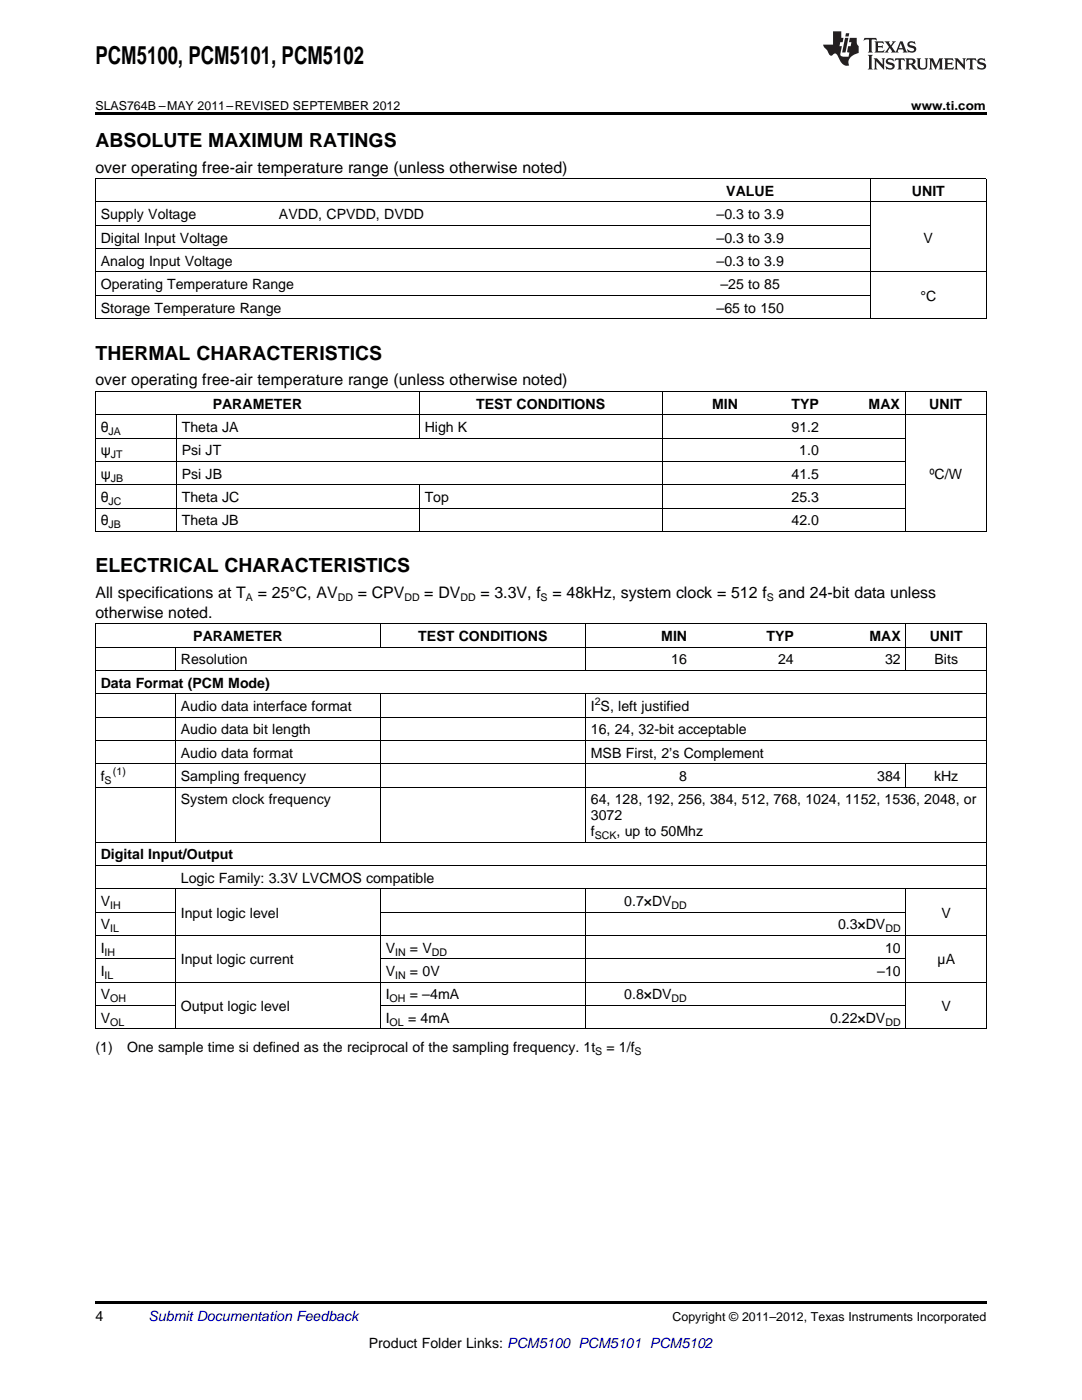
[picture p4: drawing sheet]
<svg xmlns="http://www.w3.org/2000/svg" width="216mm" height="279mm" viewBox="0 0 216 279" stroke-linecap="round" stroke-linejoin="round" font-family="sans-serif">
<defs><g id="words">
<text font-size="4.9" x="19" y="12.8">PCM5100, PCM5101, PCM5102</text>
<g font-size="3.9">
<text x="19" y="29.3">ABSOLUTE MAXIMUM RATINGS</text>
<text x="19" y="71.8">THERMAL CHARACTERISTICS</text>
<text x="19" y="114.2">ELECTRICAL CHARACTERISTICS</text>
</g>
<g font-size="3.2">
<text x="19" y="34.4">over operating free-air temperature range (unless otherwise noted)</text>
<text x="19" y="76.9">over operating free-air temperature range (unless otherwise noted)</text>
<text x="19" y="119.4">All specifications at T</text>
<text x="51.4" y="119.4">= 25°C, AV</text>
<text x="71.4" y="119.4">= CPV</text>
<text x="84.7" y="119.4">= DV</text>
<text x="95.9" y="119.4">= 3.3V, f</text>
<text x="110.2" y="119.4">= 48kHz, system clock = 512 f</text>
<text x="155.4" y="119.4">and 24-bit data unless</text>
<text x="19" y="123.3">otherwise noted.</text>
</g>
<g font-size="2.8">
<text x="144.9" y="39.1">VALUE</text>
<text x="182" y="39.1">UNIT</text>
<text x="20.1" y="43.7">Supply Voltage</text>
<text x="55.7" y="43.7">AVDD, CPVDD, DVDD</text>
<text x="143" y="43.7">–0.3 to 3.9</text>
<text x="20.1" y="48.4">Digital Input Voltage</text>
<text x="20.1" y="53.1">Analog Input Voltage</text>
<text x="143" y="48.4">–0.3 to 3.9</text>
<text x="143" y="53.1">–0.3 to 3.9</text>
<text x="184.3" y="48.4">V</text>
<text x="20.1" y="57.7">Operating Temperature Range</text>
<text x="143.8" y="57.7">–25 to 85</text>
<text x="20.1" y="62.4">Storage Temperature Range</text>
<text x="143" y="62.4">–65 to 150</text>
<text x="183.7" y="60">°C</text>
<text x="42.4" y="81.6">PARAMETER</text>
<text x="95" y="81.6">TEST CONDITIONS</text>
<text x="142.1" y="81.6">MIN</text>
<text x="157.9" y="81.6">TYP</text>
<text x="173.3" y="81.6">MAX</text>
<text x="185.4" y="81.6">UNIT</text>
<text x="20.1" y="86.2">θ</text>
<text x="36.3" y="86.2">Theta JA</text>
<text x="84.7" y="86.2">High K</text>
<text x="157.9" y="86.2">91.2</text>
<text x="20.1" y="90.9">ψ</text>
<text x="20.1" y="95.5">ψ</text>
<text x="36.3" y="90.9">Psi JT</text>
<text x="36.3" y="95.5">Psi JB</text>
<text x="157.9" y="95.5">41.5</text>
<text x="159.5" y="90.9">1.0</text>
<text x="185.5" y="95.5">ºC/W</text>
<text x="20.1" y="100.2">θ</text>
<text x="36.3" y="100.2">Theta JC</text>
<text x="84.7" y="100.2">Top</text>
<text x="157.9" y="100.2">25.3</text>
<text x="20.1" y="104.8">θ</text>
<text x="36.3" y="104.8">Theta JB</text>
<text x="157.9" y="104.8">42.0</text>
<text x="38.6" y="127.9">PARAMETER</text>
<text x="83.5" y="127.9">TEST CONDITIONS</text>
<text x="131.9" y="127.9">MIN</text>
<text x="152.9" y="127.9">TYP</text>
<text x="173.5" y="127.9">MAX</text>
<text x="185.5" y="127.9">UNIT</text>
<text x="20.1" y="137.2">Data Format (PCM Mode)</text>
<text x="36.1" y="132.6">Resolution</text>
<text x="133.9" y="132.6">16</text>
<text x="155.3" y="132.6">24</text>
<text x="176.6" y="132.6">32</text>
<text x="186.5" y="132.6">Bits</text>
<text x="36.1" y="141.9">Audio data interface format</text>
<text x="117.9" y="141.9">I S, left justified</text>
<text x="36.1" y="146.5">Audio data bit length</text>
<text x="117.9" y="146.5">16, 24, 32-bit acceptable</text>
<text x="20.1" y="155.9">f</text>
<text x="36.1" y="151.2">Audio data format</text>
<text x="36.1" y="155.9">Sampling frequency</text>
<text x="117.9" y="151.2">MSB First, 2’s Complement</text>
<text x="135.5" y="155.9">8</text>
<text x="175" y="155.9">384</text>
<text x="186.4" y="155.9">kHz</text>
<text x="36.1" y="160.5">System clock frequency</text>
<text x="117.9" y="160.5">64, 128, 192, 256, 384, 512, 768, 1024, 1152, 1536, 2048, or</text>
<text x="117.9" y="163.7">3072</text>
<text x="117.9" y="166.9">f</text>
<text x="123" y="166.9">, up to 50Mhz</text>
<text x="20.1" y="171.5">Digital Input/Output</text>
<text x="36.1" y="176.2">Logic Family: 3.3V LVCMOS compatible</text>
<text x="20.1" y="180.8">V</text>
<text x="20.1" y="185.5">V</text>
<text x="36.1" y="183.2">Input logic level</text>
<text x="124.6" y="180.8">0.7×DV</text>
<text x="167.2" y="185.5">0.3×DV</text>
<text x="187.9" y="183.2">V</text>
<text x="20.1" y="190.1">I</text>
<text x="77" y="190.1">V</text>
<text x="81.8" y="190.1">= V</text>
<text x="176.6" y="190.1">10</text>
<text x="20.1" y="194.8">I</text>
<text x="36.1" y="192.5">Input logic current</text>
<text x="77" y="194.8">V</text>
<text x="81.8" y="194.8">= 0V</text>
<text x="175" y="194.8">–10</text>
<text x="187.1" y="192.5">µA</text>
<text x="20.1" y="199.5">V</text>
<text x="36.1" y="201.8">Output logic level</text>
<text x="77" y="199.5">I</text>
<text x="81.8" y="199.5">= –4mA</text>
<text x="124.6" y="199.5">0.8×DV</text>
<text x="187.9" y="201.8">V</text>
<text x="19" y="210">(1)</text>
<text x="20.1" y="204.1">V</text>
<text x="25.4" y="210">One sample time si defined as the reciprocal of the sampling frequency. 1t</text>
<text x="77" y="204.1">I</text>
<text x="81.4" y="204.1">= 4mA</text>
<text x="121" y="210">= 1/f</text>
<text x="165.6" y="204.1">0.22×DV</text>
<text x="19" y="263.6">4</text>
<text x="73.6" y="269">Product Folder Links: PCM5100 PCM5101 PCM5102</text>
</g>
<text font-size="2.8" fill="#0000c8" x="29.6" y="263.6">Submit Documentation Feedback</text>
<g font-size="2.5">
<text x="19" y="21.9">SLAS764B –MAY 2011–REVISED SEPTEMBER 2012</text>
<text x="181.8" y="21.9">www.ti.com</text>
<text x="134.2" y="263.6">Copyright © 2011–2012, Texas Instruments Incorporated</text>
</g>
<g font-size="2.1">
<text x="21.7" y="86.8">JA</text>
<text x="22.1" y="91.4">JT</text>
<text x="21.7" y="100.8">JC</text>
<text x="22.1" y="96.1">JB</text>
<text x="21.7" y="105.4">JB</text>
<text x="49.1" y="120">A</text>
<text x="67.4" y="120">DD</text>
<text x="80.7" y="120">DD</text>
<text x="91.9" y="120">DD</text>
<text x="107.9" y="120">S</text>
<text x="153" y="120">S</text>
<text x="118.7" y="140.8">2</text>
<text x="22.5" y="154.7">(1)</text>
<text x="20.9" y="156.4">S</text>
<text x="118.7" y="167.4">SCK</text>
<text x="22" y="181.4">IH</text>
<text x="134" y="181.4">DD</text>
<text x="20.9" y="190.7">IH</text>
<text x="22" y="186.1">IL</text>
<text x="78.8" y="190.7">IN</text>
<text x="86.2" y="190.7">DD</text>
<text x="176.7" y="186.1">DD</text>
<text x="20.9" y="195.4">IL</text>
<text x="78.8" y="195.4">IN</text>
<text x="22" y="200">OH</text>
<text x="77.8" y="200">OH</text>
<text x="134" y="200">DD</text>
<text x="22" y="204.7">OL</text>
<text x="77.8" y="204.7">OL</text>
<text x="176.7" y="204.7">DD</text>
<text x="118.7" y="210.5">S</text>
<text x="126.6" y="210.5">S</text>
</g>
</g></defs>
<g fill="#231f20">
<path d="M172.5 7.6l-.1 .5 .4-.2h.6v.1v2.1l-.2 .4h.9l-.2-.4v-2.1l.1-.1h.5l.5 .2-.2-.5zM174.5 8.3l.2 .3v1.5l-.2 .4h1.8l.2-.6a1.04 1.04 0 0 1-1.3 .2v-.7h.6l.3 .2v-.6l-.3 .2h-.6v-.6l.8-.1 .4 .3-.2-.5zM176.5 8.3l.9 1.1-.9 1.1h.8l-.2-.2 .4-.7 .5 .7-.2 .2h1.5l-.2-.2 .2-.4h.9l.1 .4-.2 .2h1l-.3-.3-.7-1.9h-.5l-.9 2-.8-1 .9-1h-.8l.1 .3-.4 .5-.3-.6 .1-.2zM179.7 8.6l.4 1h-.7zM181.3 8.4a.63 .63 0 0 0-.2 .7 .63 .63 0 0 0 .6 .4l.6 .2 .1 .2a.75 .75 0 0 1-.7 .4 .75 .75 0 0 1-.6-.5l.1 .7 .1-.1a1.11 1.11 0 0 0 1.5-.6 1.13 1.13 0 0 0-1.2-.8l-.1-.4a1.04 1.04 0 0 1 1.2 .2l-.2-.5-.2 .1-.4-.2zM173.2 10.9l.2 .4v2.2l-.2 .4h1l-.3-.4v-2.2l.3-.4zM174.3 11.6l.3 .4v1.5l-.3 .4h.8l-.2-.4v-1.3l1.5 1.7v-1.9l.2-.4h-.7l.2 .4v.9l-1.1-1.3zM177 11.8a.62 .62 0 0 0-.2 .7 .62 .62 0 0 0 .6 .4l.6 .1 .1 .3a.76 .76 0 0 1-.7 .3 .76 .76 0 0 1-.7-.4l.2 .7 .1-.1a1.11 1.11 0 0 0 1.5-.6 1.13 1.13 0 0 0-1.2-.8l-.1-.4a1.04 1.04 0 0 1 1.2 .2l-.2-.6-.2 .1-.5-.1zM178.7 11.6l-.2 .6a.61 .61 0 0 1 .8-.3v1.6l-.2 .4h.9l-.2-.4v-1.6a.63 .63 0 0 1 .7 .3l-.1-.6zM180.6 11.6l.3 .4v1.5l-.3 .4h1l-.2-.2-.1-.8 .6 .2a.76 .76 0 0 0 1.2 .7l-1-1a.58 .58 0 0 0 .6-.5 .58 .58 0 0 0-.5-.6zM181.4 11.9h.1a.45 .45 0 0 1 .5 .1 .45 .45 0 0 1 .1 .5l-.8 .2zM182.9 11.6l.2 .2a2.17 2.17 0 0 0 .3 1.9 .99 .99 0 0 0 1.6-.6v-1.1l.2-.4h-.7l.2 .2a1.92 1.92 0 0 1-.2 1.8 .6 .6 0 0 1-.9-.5v-1.1l.2-.4zM185.4 11.6l.2 .4v1.5l-.2 .4h.7l-.2-.4v-1.4l.8 1.8 .8-1.8v1.4l-.2 .4h.9l-.2-.4v-1.5l.2-.4h-.8l-.6 1.5-.6-1.5zM188.4 11.6l.2 .4v1.5l-.2 .4h1.8l.1-.6a1.04 1.04 0 0 1-1.2 .1v-.6h.5l.4 .2v-.6l-.4 .2h-.5v-.7h.8l.3 .3-.1-.6zM190.5 11.6l.2 .4v1.5l-.2 .4h.7l-.2-.4v-1.3l1.5 1.7v-1.9l.2-.4h-.7l.2 .4v.9l-1.1-1.3zM192.9 11.6l-.1 .6a.61 .61 0 0 1 .7-.3l.1 1.6-.3 .4h1l-.3-.4 .1-1.6a.63 .63 0 0 1 .7 .3l-.1-.6zM195.2 11.8a.62 .62 0 0 0-.2 .7 .62 .62 0 0 0 .6 .4l.6 .1 .1 .3a.76 .76 0 0 1-.7 .3 .76 .76 0 0 1-.6-.4l.1 .7 .1-.1a1.11 1.11 0 0 0 1.6-.6 1.13 1.13 0 0 0-1.3-.8l-.1-.4a1.04 1.04 0 0 1 1.2 .2l-.1-.6-.2 .1-.5-.1z"/>
<path d="M166.2 6.3v2.6h-1.9v.4l.8 .9a.91 .91 0 0 0 1 .8 .56 .56 0 0 1 .5-.3 .56 .56 0 0 1 .5 .3l.4 .8a1.53 1.53 0 0 0 1.9 1.2 1.54 1.54 0 0 1 1-2.1l.9-.3v-1.4a1.52 1.52 0 0 1-.4-1.6h-1.3l-.2 .8h.5l-.2 .8h-.5l-.1 1v.2l.4 .1-.2 .8a1.93 1.93 0 0 1-1.6-.3l.3-1.8h-.5l.2-.8h.4l.2-.8h-.4v-1.3zM168.6 7.6l-.6 2.9h.7l.6-2.9zM168.8 6.6l-.1 .7h.6l.2-.7z"/>
</g>
<path d="M19 22.5h177.8v.5h-177.8zM19 259.7h177.8v.5h-177.8z" fill="#000"/>
<g fill="none" stroke="#000" stroke-width=".2">
<path d="M19 35.6h177.8M19.1 35.7v27.9M173.7 35.7v27.9M196.8 35.7v27.9M19 58.9h154.7M19 54.3h177.8M19 49.6h154.7M19 45h154.7M19 40.3h177.8M19 78.1h177.8M19 63.6h177.8M19.1 78.2v27.9"/>
<path d="M83.6 78.2v9.3M132.1 78.2v27.9M180.6 78.2v27.9M196.8 78.2v27.9M19 96.7h161.7M19 92.1h161.7M19 87.4h161.7M19 82.8h177.8M35.2 82.8v23.3M83.6 96.8v9.3M19 106.1h177.8M19 101.4h161.7"/>
<path d="M19 138.4h177.8M19 133.8h177.8M19 129.1h177.8M19 124.5h177.8M19.1 124.5v80.9M35 129.2v4.6M35 138.5v29.6M75.9 124.5v4.7M75.9 138.5v29.6M116.8 124.5v9.3M116.8 138.5v29.6M180.8 124.5v9.3"/>
<path d="M196.8 124.5v80.9M19 157.1h177.8M19 152.4h177.8M19 147.8h177.8M19 143.1h177.8M180.8 152.5v4.6M19 177.4h177.8M19 172.7h177.8M19 168.1h177.8M35 177.4v28M75.9 177.4v28M116.8 177.4v28"/>
<path d="M180.8 177.4v28M19 196h177.8M19 191.4h16M19 186.7h177.8M19 182.1h16M75.9 191.4h104.9M75.9 182.1h104.9M19 205.3h177.8M19 200.7h16M75.9 200.7h104.9"/>
</g>
<use href="#words"/>
</svg>
